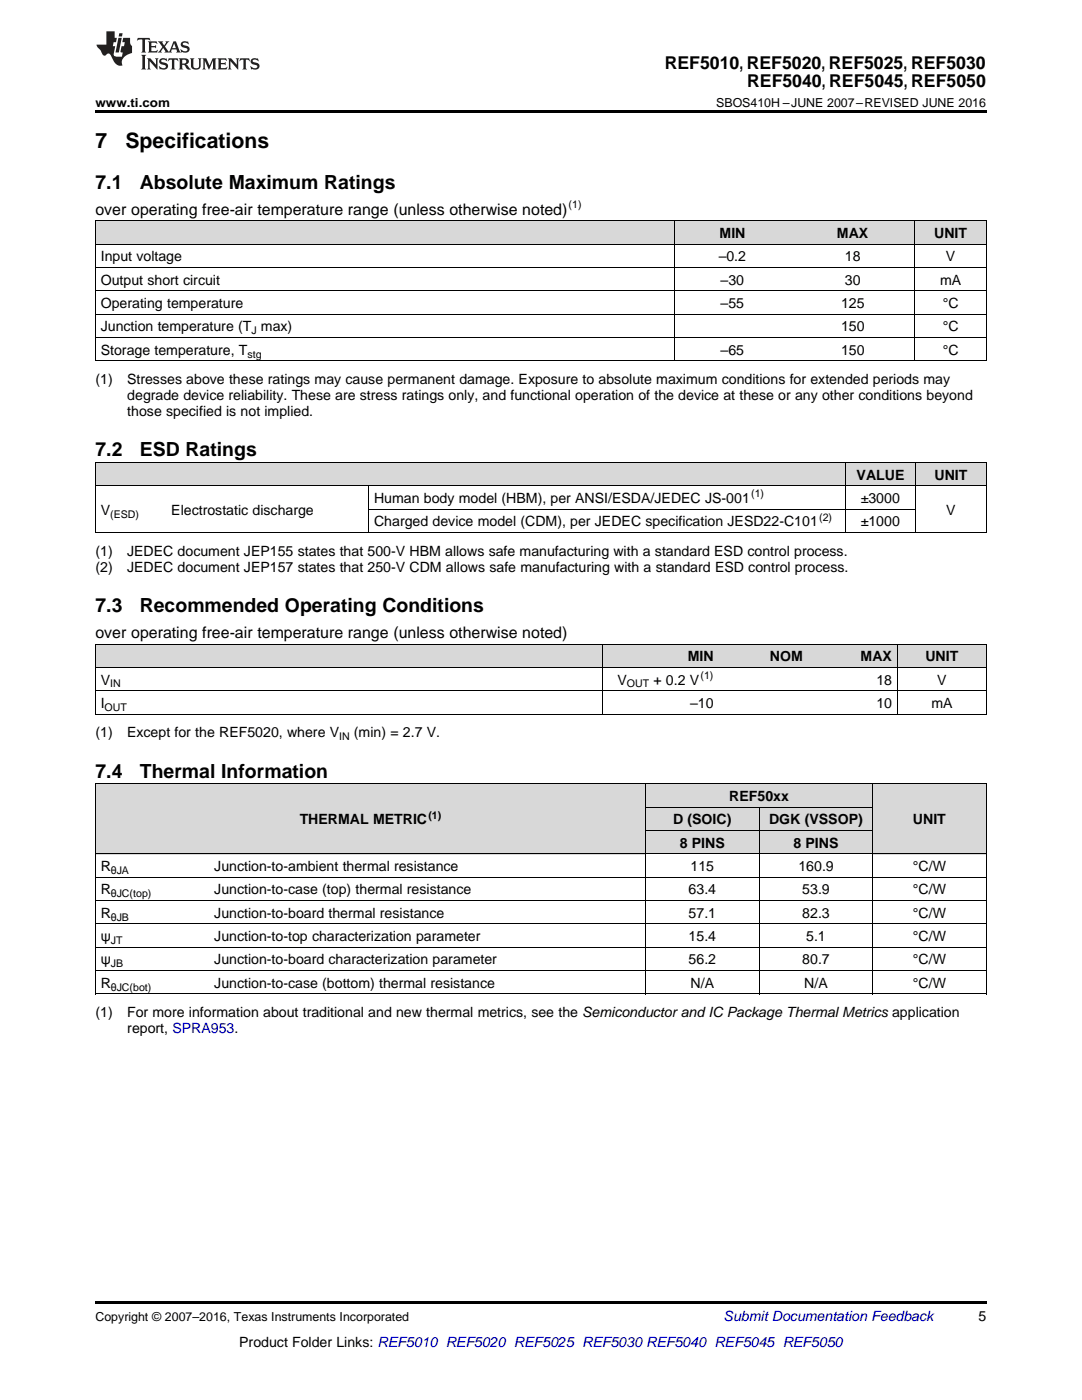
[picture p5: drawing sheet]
<svg xmlns="http://www.w3.org/2000/svg" width="216mm" height="279mm" viewBox="0 0 216 279" stroke-linecap="round" stroke-linejoin="round" font-family="sans-serif">
<defs><g id="words">
<g font-size="4.2">
<text x="19" y="29.6">7</text>
<text x="25" y="29.6">Specifications</text>
</g>
<g font-size="3.9">
<text x="19" y="37.7">7.1</text>
<text x="27.9" y="37.7">Absolute Maximum Ratings</text>
<text x="19" y="91.1">7.2</text>
<text x="27.9" y="91.1">ESD Ratings</text>
<text x="19" y="122.2">7.3</text>
<text x="27.9" y="122.2">Recommended Operating Conditions</text>
<text x="19" y="155.2">7.4</text>
<text x="27.9" y="155.2">Thermal Information</text>
</g>
<g font-size="3.5">
<text x="132.6" y="13.8">REF5010, REF5020, REF5025, REF5030</text>
<text x="149.1" y="17.3">REF5040, REF5045, REF5050</text>
</g>
<g font-size="3.2">
<text x="19" y="42.9">over operating free-air temperature range (unless otherwise noted)</text>
<text x="19" y="127.3">over operating free-air temperature range (unless otherwise noted)</text>
</g>
<g font-size="2.8">
<text x="143.6" y="47.5">MIN</text>
<text x="167" y="47.5">MAX</text>
<text x="186.4" y="47.5">UNIT</text>
<text x="20.1" y="52.2">Input voltage</text>
<text x="143.4" y="52.2">–0.2</text>
<text x="168.6" y="52.2">18</text>
<text x="188.7" y="52.2">V</text>
<text x="20.1" y="56.8">Output short circuit</text>
<text x="143.8" y="56.8">–30</text>
<text x="168.6" y="56.8">30</text>
<text x="187.6" y="56.8">mA</text>
<text x="20.1" y="61.5">Operating temperature</text>
<text x="143.8" y="61.5">–55</text>
<text x="167.8" y="61.5">125</text>
<text x="188.1" y="61.5">°C</text>
<text x="20.1" y="66.1">Junction temperature (T max)</text>
<text x="20.1" y="70.8">Storage temperature, T</text>
<text x="143.8" y="70.8">–65</text>
<text x="167.8" y="66.1">150</text>
<text x="167.8" y="70.8">150</text>
<text x="188.1" y="66.1">°C</text>
<text x="188.1" y="70.8">°C</text>
<text x="19" y="76.7">(1)</text>
<text x="25.4" y="76.7">Stresses above these ratings may cause permanent damage. Exposure to absolute maximum conditions for extended periods may</text>
<text x="25.4" y="79.8">degrade device reliability. These are stress ratings only, and functional operation of the device at these or any other conditions beyond</text>
<text x="25.4" y="83">those specified is not implied.</text>
<text x="170.9" y="95.7">VALUE</text>
<text x="186.5" y="95.7">UNIT</text>
<text x="74.6" y="100.4">Human body model (HBM), per ANSI/ESDA/JEDEC JS-001</text>
<text x="171.8" y="100.4">±3000</text>
<text x="20.1" y="102.7">V</text>
<text x="34.2" y="102.7">Electrostatic discharge</text>
<text x="74.6" y="105.1">Charged device model (CDM), per JEDEC specification JESD22-C101</text>
<text x="171.8" y="105.1">±1000</text>
<text x="188.8" y="102.7">V</text>
<text x="19" y="110.9">(1)</text>
<text x="25.4" y="110.9">JEDEC document JEP155 states that 500-V HBM allows safe manufacturing with a standard ESD control process.</text>
<text x="19" y="114.1">(2)</text>
<text x="25.4" y="114.1">JEDEC document JEP157 states that 250-V CDM allows safe manufacturing with a standard ESD control process.</text>
<text x="137.2" y="132">MIN</text>
<text x="153.6" y="132">NOM</text>
<text x="171.7" y="132">MAX</text>
<text x="184.6" y="132">UNIT</text>
<text x="20.1" y="136.6">V</text>
<text x="123.2" y="136.6">V</text>
<text x="130.4" y="136.6">+ 0.2 V</text>
<text x="174.9" y="136.6">18</text>
<text x="187" y="136.6">V</text>
<text x="20.1" y="141.3">I</text>
<text x="137.7" y="141.3">–10</text>
<text x="174.9" y="141.3">10</text>
<text x="185.8" y="141.3">mA</text>
<text x="19" y="147.1">(1)</text>
<text x="25.4" y="147.1">Except for the REF5020, where V</text>
<text x="70.6" y="147.1">(min) = 2.7 V.</text>
<text x="145.5" y="159.9">REF50xx</text>
<text x="59.8" y="164.5">THERMAL METRIC</text>
<text x="134.3" y="164.5">D (SOIC)</text>
<text x="153.5" y="164.5">DGK (VSSOP)</text>
<text x="182.2" y="164.5">UNIT</text>
<text x="20.1" y="173.8">R</text>
<text x="42.8" y="173.8">Junction-to-ambient thermal resistance</text>
<text x="135.6" y="169.2">8 PINS</text>
<text x="137.8" y="173.8">115</text>
<text x="158.3" y="169.2">8 PINS</text>
<text x="159.3" y="173.8">160.9</text>
<text x="182.2" y="173.8">°C/W</text>
<text x="20.1" y="178.5">R</text>
<text x="42.8" y="178.5">Junction-to-case (top) thermal resistance</text>
<text x="137.4" y="178.5">63.4</text>
<text x="160.1" y="178.5">53.9</text>
<text x="182.2" y="178.5">°C/W</text>
<text x="20.1" y="183.2">R</text>
<text x="42.8" y="183.2">Junction-to-board thermal resistance</text>
<text x="137.4" y="183.2">57.1</text>
<text x="160.1" y="183.2">82.3</text>
<text x="182.2" y="183.2">°C/W</text>
<text x="20.1" y="187.8">ψ</text>
<text x="42.8" y="187.8">Junction-to-top characterization parameter</text>
<text x="137.4" y="187.8">15.4</text>
<text x="160.9" y="187.8">5.1</text>
<text x="182.2" y="187.8">°C/W</text>
<text x="20.1" y="192.5">ψ</text>
<text x="20.1" y="197.1">R</text>
<text x="42.8" y="192.5">Junction-to-board characterization parameter</text>
<text x="42.8" y="197.1">Junction-to-case (bottom) thermal resistance</text>
<text x="137.4" y="192.5">56.2</text>
<text x="137.8" y="197.1">N/A</text>
<text x="160.1" y="192.5">80.7</text>
<text x="160.5" y="197.1">N/A</text>
<text x="182.2" y="192.5">°C/W</text>
<text x="182.2" y="197.1">°C/W</text>
<text x="19" y="203">(1)</text>
<text x="25.4" y="203">For more information about traditional and new thermal metrics, see the Semiconductor and IC Package Thermal Metrics application</text>
<text x="25.4" y="206.2">report, SPRA953.</text>
<text x="195.3" y="263.6">5</text>
<text x="47.7" y="268.9">Product Folder Links: REF5010 REF5020 REF5025 REF5030 REF5040 REF5045 REF5050</text>
</g>
<text font-size="2.8" fill="#0000c8" x="144.4" y="263.6">Submit Documentation Feedback</text>
<g font-size="2.5">
<text x="19" y="21.4">www.ti.com</text>
<text x="142.9" y="21.4">SBOS410H –JUNE 2007–REVISED JUNE 2016</text>
<text x="19" y="263.6">Copyright © 2007–2016, Texas Instruments Incorporated</text>
</g>
<g font-size="2.1">
<text x="113.5" y="41.6">(1)</text>
<text x="49.4" y="71.4">stg</text>
<text x="50.2" y="66.7">J</text>
<text x="149.9" y="99.3">(1)</text>
<text x="22" y="103.3">(ESD)</text>
<text x="163.4" y="103.9">(2)</text>
<text x="22" y="137.2">IN</text>
<text x="125.1" y="137.2">OUT</text>
<text x="139.8" y="135.5">(1)</text>
<text x="20.9" y="141.9">OUT</text>
<text x="67.7" y="147.7">IN</text>
<text x="85.5" y="163.4">(1)</text>
<text x="22.1" y="174.4">θJA</text>
<text x="22.1" y="179.1">θJC(top)</text>
<text x="22.1" y="183.7">θJB</text>
<text x="22.1" y="188.4">JT</text>
<text x="22.1" y="193">JB</text>
<text x="22.1" y="197.7">θJC(bot)</text>
</g>
</g></defs>
<g fill="#d8d8d8">
<path d="M19 156.5h22.7v14h-22.7z"/>
<path d="M41.7 156.5h87.1v14h-87.1z"/>
<path d="M174.2 156.5h22.6v14h-22.6z"/>
<path d="M128.8 165.8h22.7v4.7h-22.7z"/>
<path d="M151.5 165.8h22.7v4.7h-22.7z"/>
<path d="M128.8 161.1h22.7v4.7h-22.7z"/>
<path d="M151.5 161.1h22.7v4.7h-22.7z"/>
<path d="M128.8 156.5h22.7v4.6h-22.7z"/>
<path d="M151.5 156.5h22.7v4.6h-22.7z"/>
<path d="M19 128.6h53.4v4.6h-53.4z"/>
<path d="M72.4 128.6h48v4.6h-48z"/>
<path d="M120.4 128.6h23.1v4.6h-23.1z"/>
<path d="M143.5 128.6h17.8v4.6h-17.8z"/>
<path d="M161.3 128.6h17.8v4.6h-17.8z"/>
<path d="M179.1 128.6h17.7v4.6h-17.7z"/>
<path d="M19 92.4h14.1v4.6h-14.1z"/>
<path d="M33.1 92.4h40.5v4.6h-40.5z"/>
<path d="M73.6 92.4h95.1v4.6h-95.1z"/>
<path d="M168.7 92.4h14v4.6h-14z"/>
<path d="M182.7 92.4h14.1v4.6h-14.1z"/>
<path d="M19 44.1h17.8v4.7h-17.8z"/>
<path d="M36.8 44.1h97.8v4.7h-97.8z"/>
<path d="M134.6 44.1h23.1v4.7h-23.1z"/>
<path d="M157.7 44.1h24.9v4.7h-24.9z"/>
<path d="M182.6 44.1h14.2v4.7h-14.2z"/>
</g>
<g fill="#000">
<path d="M19 22h177.8v.5h-177.8zM19 106.3h.2zM73.5 106.3h.1zM168.6 106.3h.1zM196.7 106.3h.1zM19 142.5l.2 .1zM120.3 142.5l.1 .1zM179 142.5l.1 .1zM196.7 142.5l.1 .1zM19 198.4h.2zM128.7 198.4h.1zM151.4 198.4h.1z"/>
<path d="M174.1 198.4h.1zM196.7 198.4h.1zM19 259.7h177.8v.5h-177.8z"/>
</g>
<g fill="none" stroke="#000" stroke-width=".2">
<path d="M19 58h177.8M19 53.4h177.8M19 48.7h177.8M19 44.1h177.8M19.1 44.1v28M134.6 44.1v28M182.5 44.1v28M196.8 44.1v28M19 72h177.8M19 67.4h177.8M19 62.7h177.8M19 97h177.8"/>
<path d="M19 92.3h177.8M19.1 92.3v14M73.5 97v9.3M168.6 92.3v14M182.7 92.3v14M196.8 92.3v14M19 106.3h177.8M73.6 101.6h109.1M19 137.8h177.8M19 133.2h177.8M19 128.5h177.8M19.1 128.6v14"/>
<path d="M120.3 128.6v14M179 128.6v14M196.8 128.6v14M19 156.4h177.8M19 142.5h177.8M19.1 156.5v41.9M128.8 156.5v41.9M174.1 156.5v41.9M196.8 156.5v41.9M19 179.7h177.8M19 175.1h177.8M19 170.4h177.8"/>
<path d="M128.8 165.8h45.4M128.8 161.1h45.3M151.5 161.1v37.3M19 198.3h177.8M19 193.7h177.8M19 189h177.8M19 184.4h177.8"/>
</g>
<g fill="#231f20">
<path d="M27.5 7.6l-.1 .5 .4-.2h.6v.1v2.1l-.2 .4h1l-.3-.4v-2.1l.1-.1h.5l.5 .2-.2-.5zM29.5 8.3l.2 .3v1.5l-.2 .4h1.8l.2-.6a1.04 1.04 0 0 1-1.3 .2v-.7h.6l.3 .2v-.6l-.3 .2h-.6v-.6l.8-.1 .4 .3-.2-.5zM31.5 8.3l.9 1.1-.9 1.1h.8l-.2-.2 .5-.7 .4 .7-.2 .2h1.5l-.1-.2 .1-.4h.9l.1 .4-.2 .2h1l-.3-.3-.7-1.9h-.5l-.9 2-.8-1 .9-1h-.8l.1 .3-.3 .5-.4-.6 .2-.2zM34.7 8.6l.4 1h-.7zM36.3 8.4a.63 .63 0 0 0-.2 .7 .63 .63 0 0 0 .6 .4l.6 .2 .1 .2a.75 .75 0 0 1-.7 .4 .75 .75 0 0 1-.6-.5l.1 .7 .1-.1a1.11 1.11 0 0 0 1.5-.6 1.13 1.13 0 0 0-1.2-.8l-.1-.4a1.04 1.04 0 0 1 1.2 .2l-.2-.5-.1 .1-.5-.2zM28.2 10.9l.2 .4v2.2l-.2 .4h1l-.3-.4v-2.2l.3-.4zM29.3 11.6l.3 .4v1.5l-.3 .4h.8l-.2-.4v-1.3l1.5 1.7v-1.9l.2-.4h-.7l.2 .4v.9l-1.1-1.3zM32 11.8a.62 .62 0 0 0-.2 .7 .62 .62 0 0 0 .6 .4l.6 .1 .1 .3a.76 .76 0 0 1-.7 .3 .76 .76 0 0 1-.6-.4l.1 .7 .1-.1a1.11 1.11 0 0 0 1.5-.6 1.13 1.13 0 0 0-1.2-.8l-.1-.4a1.04 1.04 0 0 1 1.2 .2l-.2-.6-.1 .1-.5-.1zM33.7 11.6l-.2 .6a.61 .61 0 0 1 .8-.3v1.6l-.2 .4h.9l-.2-.4v-1.6a.63 .63 0 0 1 .8 .3l-.2-.6zM35.6 11.6l.3 .4v1.5l-.3 .4h1l-.2-.2v-.8l.5 .2a.76 .76 0 0 0 1.2 .7l-1-1a.58 .58 0 0 0 .6-.5 .58 .58 0 0 0-.5-.6zM36.4 11.9h.1a.45 .45 0 0 1 .5 .1 .45 .45 0 0 1 .1 .5l-.7 .2zM37.9 11.6l.2 .2a2.17 2.17 0 0 0 .3 1.9 .99 .99 0 0 0 1.6-.6v-1.1l.2-.4h-.7l.2 .2a1.92 1.92 0 0 1-.2 1.8 .6 .6 0 0 1-.9-.5v-1.1l.2-.4zM40.4 11.6l.2 .4v1.5l-.2 .4h.7l-.2-.4v-1.4l.8 1.8 .8-1.8v1.4l-.2 .4h.9l-.2-.4v-1.5l.2-.4h-.8l-.6 1.5-.6-1.5zM43.4 11.6l.2 .4v1.5l-.2 .4h1.8l.2-.6a1.04 1.04 0 0 1-1.3 .1v-.6h.5l.4 .2v-.6l-.4 .2h-.5v-.7h.8l.3 .3-.1-.6zM45.5 11.6l.2 .4v1.5l-.2 .4h.7l-.2-.4v-1.3l1.5 1.7v-1.9l.2-.4h-.7l.2 .4v.9l-1.1-1.3zM47.9 11.6l-.1 .6a.61 .61 0 0 1 .8-.3v1.6l-.3 .4h1l-.3-.4 .1-1.6a.63 .63 0 0 1 .7 .3l-.1-.6zM50.2 11.8a.62 .62 0 0 0-.2 .7 .62 .62 0 0 0 .6 .4l.6 .1 .2 .3a.76 .76 0 0 1-.8 .3 .76 .76 0 0 1-.6-.4l.1 .7 .2-.1a1.11 1.11 0 0 0 1.5-.6 1.13 1.13 0 0 0-1.3-.8l-.1-.4a1.04 1.04 0 0 1 1.2 .2l-.1-.6-.2 .1-.5-.1z"/>
<path d="M21.2 6.3v2.6h-1.9l.1 .4 .7 .9a.91 .91 0 0 0 1 .8 .56 .56 0 0 1 .5-.3 .56 .56 0 0 1 .5 .3l.4 .8a1.53 1.53 0 0 0 1.9 1.2 1.54 1.54 0 0 1 1-2.1l.9-.3v-1.4a1.52 1.52 0 0 1-.3-1.6h-1.4l-.2 .8h.5l-.2 .8h-.4l-.2 1v.2l.4 .1-.2 .8a1.93 1.93 0 0 1-1.6-.3l.3-1.8h-.5l.2-.8h.4l.2-.8h-.4v-1.3zM23.6 7.6l-.6 2.9h.7l.6-2.9zM23.8 6.6l-.1 .7h.6l.2-.7z"/>
</g>
<use href="#words"/>
</svg>
